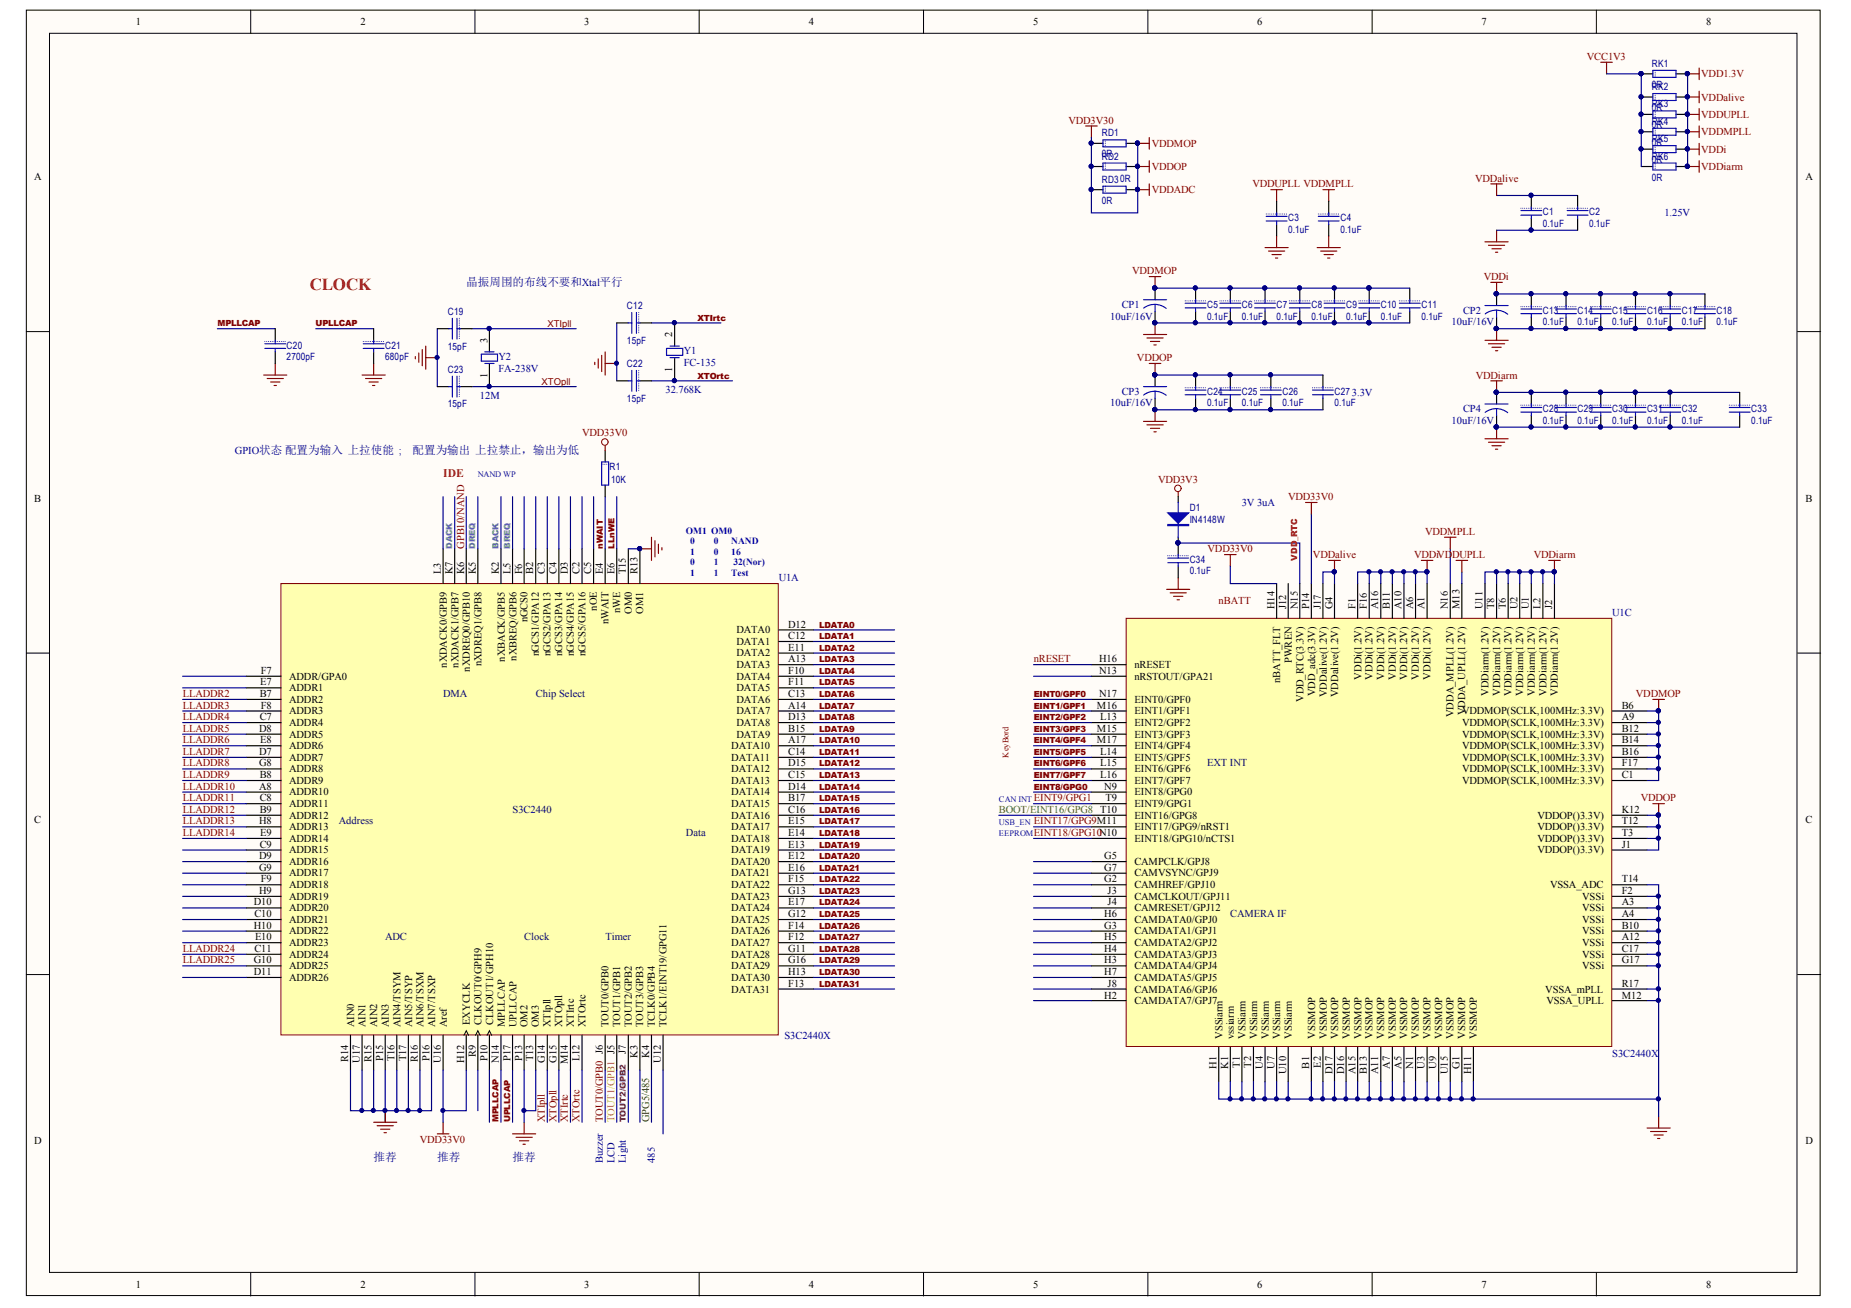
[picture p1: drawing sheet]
<svg xmlns="http://www.w3.org/2000/svg" width="296mm" height="209mm" viewBox="0 0 296 209" stroke-linecap="round" stroke-linejoin="round" font-family="sans-serif">
<defs><g id="words">
<text font-size="2.7" fill="#f00" x="49.5" y="46.4">CLOCK</text>
<g font-size="1.9" fill="#000080">
<text x="74.6" y="45.7">晶振周围的布线不要和Xtal平行</text>
<text x="66" y="72.6">配置为输出 上拉禁止，输出为低</text>
<text x="59.7" y="185.6">推荐</text>
<text x="69.9" y="185.6">推荐</text>
<text x="82" y="185.6">推荐</text>
</g>
<text font-size="1.9" fill="#f00" x="70.9" y="76.3">IDE</text>
<g font-size="1.7">
<text x="21.7" y="4">1</text>
<text x="57.6" y="4">2</text>
<text x="93.4" y="4">3</text>
<text x="129.3" y="4">4</text>
<text x="165.2" y="4">5</text>
<text x="201" y="4">6</text>
<text x="236.9" y="4">7</text>
<text x="272.8" y="4">8</text>
<text x="5.5" y="28.8">A</text>
<text x="288.7" y="28.8">A</text>
<text x="107.5" y="53.9" transform="rotate(-90 107.5 53.9)">2</text>
<text x="77.9" y="54.8" transform="rotate(-90 77.9 54.8)">3</text>
<text x="107.5" y="59.5" transform="rotate(-90 107.5 59.5)">1</text>
<text x="77.9" y="60.5" transform="rotate(-90 77.9 60.5)">1</text>
<text x="5.5" y="80.2">B</text>
<text x="288.7" y="80.2">B</text>
<text x="70.5" y="91.9" transform="rotate(-90 70.5 91.9)">L3</text>
<text x="72.4" y="91.9" transform="rotate(-90 72.4 91.9)">K7</text>
<text x="74.2" y="91.9" transform="rotate(-90 74.2 91.9)">K6</text>
<text x="76.1" y="91.9" transform="rotate(-90 76.1 91.9)">K5</text>
<text x="79.8" y="91.9" transform="rotate(-90 79.8 91.9)">K2</text>
<text x="81.6" y="91.9" transform="rotate(-90 81.6 91.9)">L5</text>
<text x="83.5" y="91.9" transform="rotate(-90 83.5 91.9)">F6</text>
<text x="85.3" y="91.9" transform="rotate(-90 85.3 91.9)">B2</text>
<text x="87.1" y="91.9" transform="rotate(-90 87.1 91.9)">C3</text>
<text x="89" y="91.9" transform="rotate(-90 89 91.9)">C4</text>
<text x="90.8" y="91.9" transform="rotate(-90 90.8 91.9)">D3</text>
<text x="92.7" y="91.9" transform="rotate(-90 92.7 91.9)">C2</text>
<text x="94.5" y="91.9" transform="rotate(-90 94.5 91.9)">C5</text>
<text x="96.4" y="91.9" transform="rotate(-90 96.4 91.9)">E4</text>
<text x="98.2" y="91.9" transform="rotate(-90 98.2 91.9)">E6</text>
<text x="100.1" y="91.9" transform="rotate(-90 100.1 91.9)">T15</text>
<text x="101.9" y="91.9" transform="rotate(-90 101.9 91.9)">R13</text>
<text x="84.3" y="99.5" transform="rotate(-90 84.3 99.5)">nGCS0</text>
<text x="95.5" y="97.7" transform="rotate(-90 95.5 97.7)">nOE</text>
<text x="97.3" y="99.9" transform="rotate(-90 97.3 99.9)">nWAIT</text>
<text x="99.2" y="98.1" transform="rotate(-90 99.2 98.1)">nWE</text>
<text x="101" y="98.2" transform="rotate(-90 101 98.2)">OM0</text>
<text x="102.9" y="98.2" transform="rotate(-90 102.9 98.2)">OM1</text>
<text x="117.8" y="101.3">DATA0</text>
<text x="126" y="100.4">D12</text>
<text x="203.8" y="97.4" transform="rotate(-90 203.8 97.4)">H14</text>
<text x="205.7" y="97.4" transform="rotate(-90 205.7 97.4)">J12</text>
<text x="207.5" y="97.4" transform="rotate(-90 207.5 97.4)">N15</text>
<text x="209.4" y="97.4" transform="rotate(-90 209.4 97.4)">P14</text>
<text x="211.2" y="97.4" transform="rotate(-90 211.2 97.4)">J17</text>
<text x="213.1" y="97.4" transform="rotate(-90 213.1 97.4)">G4</text>
<text x="216.8" y="97.4" transform="rotate(-90 216.8 97.4)">F1</text>
<text x="218.5" y="97.4" transform="rotate(-90 218.5 97.4)">F16</text>
<text x="220.4" y="97.4" transform="rotate(-90 220.4 97.4)">A16</text>
<text x="222.2" y="97.4" transform="rotate(-90 222.2 97.4)">B11</text>
<text x="224.1" y="97.4" transform="rotate(-90 224.1 97.4)">A10</text>
<text x="226" y="97.4" transform="rotate(-90 226 97.4)">A6</text>
<text x="227.8" y="97.4" transform="rotate(-90 227.8 97.4)">A1</text>
<text x="231.5" y="97.4" transform="rotate(-90 231.5 97.4)">N16</text>
<text x="233.4" y="97.4" transform="rotate(-90 233.4 97.4)">M13</text>
<text x="237.1" y="97.4" transform="rotate(-90 237.1 97.4)">U11</text>
<text x="238.9" y="97.4" transform="rotate(-90 238.9 97.4)">T8</text>
<text x="240.8" y="97.4" transform="rotate(-90 240.8 97.4)">T6</text>
<text x="242.6" y="97.4" transform="rotate(-90 242.6 97.4)">U2</text>
<text x="244.5" y="97.4" transform="rotate(-90 244.5 97.4)">U1</text>
<text x="246.3" y="97.4" transform="rotate(-90 246.3 97.4)">L2</text>
<text x="248.2" y="97.4" transform="rotate(-90 248.2 97.4)">J2</text>
<text x="41.7" y="107.8">F7</text>
<text x="71.4" y="106.8" transform="rotate(-90 71.4 106.8)">nXDACK0/GPB9</text>
<text x="73.3" y="106.8" transform="rotate(-90 73.3 106.8)">nXDACK1/GPB7</text>
<text x="75.1" y="107.4" transform="rotate(-90 75.1 107.4)">nXDREQ0/GPB10</text>
<text x="77" y="106.6" transform="rotate(-90 77 106.6)">nXDREQ1/GPB8</text>
<text x="80.7" y="105.8" transform="rotate(-90 80.7 105.8)">nXBACK/GPB5</text>
<text x="82.6" y="105.7" transform="rotate(-90 82.6 105.7)">nXBREQ/GPB6</text>
<text x="86.2" y="105" transform="rotate(-90 86.2 105)">nGCS1/GPA12</text>
<text x="88" y="105" transform="rotate(-90 88 105)">nGCS2/GPA13</text>
<text x="89.9" y="105" transform="rotate(-90 89.9 105)">nGCS3/GPA14</text>
<text x="91.7" y="105" transform="rotate(-90 91.7 105)">nGCS4/GPA15</text>
<text x="93.6" y="105" transform="rotate(-90 93.6 105)">nGCS5/GPA16</text>
<text x="117.8" y="103.1">DATA1</text>
<text x="117.8" y="105">DATA2</text>
<text x="117.8" y="106.8">DATA3</text>
<text x="126" y="102.2">C12</text>
<text x="126" y="104.1">E11</text>
<text x="126" y="105.9">A13</text>
<text x="126" y="107.8">F10</text>
<text x="175.7" y="105.9">H16</text>
<text x="175.7" y="107.8">N13</text>
<text x="181.4" y="106.8">nRESET</text>
<text x="206.6" y="106" transform="rotate(-90 206.6 106)">PWREN</text>
<text x="41.5" y="111.5">B7</text>
<text x="41.6" y="109.6">E7</text>
<text x="41.7" y="113.3">F8</text>
<text x="46.3" y="108.7">ADDR/GPA0</text>
<text x="46.3" y="110.5">ADDR1</text>
<text x="46.3" y="112.4">ADDR2</text>
<text x="117.8" y="108.7">DATA4</text>
<text x="117.8" y="110.5">DATA5</text>
<text x="117.8" y="112.4">DATA6</text>
<text x="126" y="109.6">F11</text>
<text x="126" y="111.5">C13</text>
<text x="126" y="113.3">A14</text>
<text x="175.4" y="113.3">M16</text>
<text x="175.7" y="111.5">N17</text>
<text x="181.4" y="108.7">nRSTOUT/GPA21</text>
<text x="181.4" y="112.4">EINT0/GPF0</text>
<text x="204.7" y="109.2" transform="rotate(-90 204.7 109.2)">nBATT_FLT</text>
<text x="208.4" y="112.3" transform="rotate(-90 208.4 112.3)">VDD_RTC(3.3V)</text>
<text x="210.3" y="111.4" transform="rotate(-90 210.3 111.4)">VDD_adc(3.3V)</text>
<text x="212.1" y="111.5" transform="rotate(-90 212.1 111.5)">VDDalive(1.2V)</text>
<text x="214" y="111.5" transform="rotate(-90 214 111.5)">VDDalive(1.2V)</text>
<text x="217.7" y="108.7" transform="rotate(-90 217.7 108.7)">VDDi(1.2V)</text>
<text x="219.5" y="108.7" transform="rotate(-90 219.5 108.7)">VDDi(1.2V)</text>
<text x="221.3" y="108.7" transform="rotate(-90 221.3 108.7)">VDDi(1.2V)</text>
<text x="223.2" y="108.7" transform="rotate(-90 223.2 108.7)">VDDi(1.2V)</text>
<text x="225" y="108.7" transform="rotate(-90 225 108.7)">VDDi(1.2V)</text>
<text x="226.9" y="108.7" transform="rotate(-90 226.9 108.7)">VDDi(1.2V)</text>
<text x="228.7" y="108.7" transform="rotate(-90 228.7 108.7)">VDDi(1.2V)</text>
<text x="238" y="111.3" transform="rotate(-90 238 111.3)">VDDiarm(1.2V)</text>
<text x="239.9" y="111.3" transform="rotate(-90 239.9 111.3)">VDDiarm(1.2V)</text>
<text x="241.7" y="111.3" transform="rotate(-90 241.7 111.3)">VDDiarm(1.2V)</text>
<text x="243.6" y="111.3" transform="rotate(-90 243.6 111.3)">VDDiarm(1.2V)</text>
<text x="245.4" y="111.3" transform="rotate(-90 245.4 111.3)">VDDiarm(1.2V)</text>
<text x="247.3" y="111.3" transform="rotate(-90 247.3 111.3)">VDDiarm(1.2V)</text>
<text x="249.1" y="111.3" transform="rotate(-90 249.1 111.3)">VDDiarm(1.2V)</text>
<text x="259.3" y="113.3">B6</text>
<text x="41.5" y="117">D8</text>
<text x="41.5" y="115.2">C7</text>
<text x="41.6" y="118.9">E8</text>
<text x="46.3" y="114.3">ADDR3</text>
<text x="46.3" y="116.1">ADDR4</text>
<text x="46.3" y="118">ADDR5</text>
<text x="46.3" y="119.8">ADDR6</text>
<text x="116.9" y="119.8">DATA10</text>
<text x="117.8" y="114.3">DATA7</text>
<text x="117.8" y="116.1">DATA8</text>
<text x="117.8" y="118">DATA9</text>
<text x="126" y="115.2">D13</text>
<text x="126" y="117">B15</text>
<text x="126" y="118.9">A17</text>
<text x="175.4" y="117">M15</text>
<text x="175.4" y="118.9">M17</text>
<text x="175.9" y="115.2">L13</text>
<text x="181.4" y="114.3">EINT1/GPF1</text>
<text x="181.4" y="116.1">EINT2/GPF2</text>
<text x="181.4" y="118">EINT3/GPF3</text>
<text x="181.4" y="119.8">EINT4/GPF4</text>
<text x="232.4" y="114.7" transform="rotate(-90 232.4 114.7)">VDDA_MPLL(1.2V)</text>
<text x="233.8" y="119.8">VDDMOP(SCLK,100MHz:3.3V)</text>
<text x="233.8" y="118">VDDMOP(SCLK,100MHz:3.3V)</text>
<text x="233.8" y="116.1">VDDMOP(SCLK,100MHz:3.3V)</text>
<text x="233.8" y="114.3">VDDMOP(SCLK,100MHz:3.3V)</text>
<text x="234.3" y="114.4" transform="rotate(-90 234.3 114.4)">VDDA_UPLL(1.2V)</text>
<text x="259.3" y="118.9">B14</text>
<text x="259.3" y="117">B12</text>
<text x="259.3" y="115.2">A9</text>
<text x="41.5" y="120.7">D7</text>
<text x="41.5" y="122.6">G8</text>
<text x="41.5" y="124.4">B8</text>
<text x="46.3" y="121.7">ADDR7</text>
<text x="46.3" y="123.5">ADDR8</text>
<text x="46.3" y="125.4">ADDR9</text>
<text x="116.9" y="121.7">DATA11</text>
<text x="116.9" y="123.5">DATA12</text>
<text x="116.9" y="125.4">DATA13</text>
<text x="126" y="120.7">C14</text>
<text x="126" y="122.6">D15</text>
<text x="126" y="124.4">C15</text>
<text x="175.9" y="120.7">L14</text>
<text x="175.9" y="122.6">L15</text>
<text x="175.9" y="124.4">L16</text>
<text x="181.4" y="121.7">EINT5/GPF5</text>
<text x="181.4" y="123.5">EINT6/GPF6</text>
<text x="181.4" y="125.4">EINT7/GPF7</text>
<text x="233.8" y="125.4">VDDMOP(SCLK,100MHz:3.3V)</text>
<text x="233.8" y="123.5">VDDMOP(SCLK,100MHz:3.3V)</text>
<text x="233.8" y="121.7">VDDMOP(SCLK,100MHz:3.3V)</text>
<text x="259.3" y="124.4">C1</text>
<text x="259.3" y="122.6">F17</text>
<text x="259.3" y="120.7">B16</text>
<text x="5.5" y="131.7">C</text>
<text x="41.5" y="126.3">A8</text>
<text x="41.5" y="131.8">H8</text>
<text x="41.5" y="128.1">C8</text>
<text x="41.5" y="130">B9</text>
<text x="46.3" y="127.2">ADDR10</text>
<text x="46.3" y="129.1">ADDR11</text>
<text x="46.3" y="130.9">ADDR12</text>
<text x="116.9" y="127.2">DATA14</text>
<text x="116.9" y="129.1">DATA15</text>
<text x="116.9" y="130.9">DATA16</text>
<text x="126" y="126.3">D14</text>
<text x="126" y="128.1">B17</text>
<text x="126" y="130">C16</text>
<text x="126" y="131.8">E15</text>
<text x="176.6" y="126.3">N9</text>
<text x="176.8" y="128.1">T9</text>
<text x="181.4" y="127.2">EINT8/GPG0</text>
<text x="181.4" y="129.1">EINT9/GPG1</text>
<text x="181.4" y="130.9">EINT16/GPG8</text>
<text x="245.8" y="130.9">VDDOP()3.3V)</text>
<text x="259.3" y="131.8">T12</text>
<text x="259.3" y="130">K12</text>
<text x="288.7" y="131.7">C</text>
<text x="41.5" y="137.4">D9</text>
<text x="41.5" y="135.6">C9</text>
<text x="41.6" y="133.7">E9</text>
<text x="46.3" y="132.8">ADDR13</text>
<text x="46.3" y="134.6">ADDR14</text>
<text x="46.3" y="136.5">ADDR15</text>
<text x="116.9" y="132.8">DATA17</text>
<text x="116.9" y="134.6">DATA18</text>
<text x="116.9" y="136.5">DATA19</text>
<text x="126" y="133.7">E14</text>
<text x="126" y="135.6">E13</text>
<text x="126" y="137.4">E12</text>
<text x="176.6" y="137.4">G5</text>
<text x="181.4" y="132.8">EINT17/GPG9/nRST1</text>
<text x="181.4" y="134.6">EINT18/GPG10/nCTS1</text>
<text x="245.8" y="136.5">VDDOP()3.3V)</text>
<text x="245.8" y="134.6">VDDOP()3.3V)</text>
<text x="245.8" y="132.8">VDDOP()3.3V)</text>
<text x="259.3" y="135.6">J1</text>
<text x="259.3" y="133.7">T3</text>
<text x="41.5" y="139.3">G9</text>
<text x="41.5" y="143">H9</text>
<text x="41.7" y="141.1">F9</text>
<text x="46.3" y="138.3">ADDR16</text>
<text x="46.3" y="140.2">ADDR17</text>
<text x="46.3" y="142">ADDR18</text>
<text x="46.3" y="143.9">ADDR19</text>
<text x="116.9" y="138.3">DATA20</text>
<text x="116.9" y="140.2">DATA21</text>
<text x="116.9" y="142">DATA22</text>
<text x="116.9" y="143.9">DATA23</text>
<text x="126" y="139.3">E16</text>
<text x="126" y="141.1">F15</text>
<text x="126" y="143">G13</text>
<text x="176.6" y="139.3">G7</text>
<text x="176.6" y="141.1">G2</text>
<text x="177.1" y="143">J3</text>
<text x="181.4" y="138.3">CAMPCLK/GPJ8</text>
<text x="181.4" y="140.2">CAMVSYNC/GPJ9</text>
<text x="181.4" y="142">CAMHREF/GPJ10</text>
<text x="181.4" y="143.9">CAMCLKOUT/GPJ11</text>
<text x="247.9" y="142">VSSA_ADC</text>
<text x="253" y="143.9">VSSi</text>
<text x="259.3" y="143">F2</text>
<text x="259.3" y="141.1">T14</text>
<text x="40.6" y="144.8">D10</text>
<text x="40.6" y="148.5">H10</text>
<text x="40.7" y="146.7">C10</text>
<text x="46.3" y="145.7">ADDR20</text>
<text x="46.3" y="147.6">ADDR21</text>
<text x="46.3" y="149.4">ADDR22</text>
<text x="116.9" y="145.7">DATA24</text>
<text x="116.9" y="147.6">DATA25</text>
<text x="116.9" y="149.4">DATA26</text>
<text x="126" y="144.8">E17</text>
<text x="126" y="146.7">G12</text>
<text x="126" y="148.5">F14</text>
<text x="176.6" y="146.7">H6</text>
<text x="176.6" y="148.5">G3</text>
<text x="177.1" y="144.8">J4</text>
<text x="181.4" y="145.7">CAMRESET/GPJ12</text>
<text x="181.4" y="147.6">CAMDATA0/GPJ0</text>
<text x="181.4" y="149.4">CAMDATA1/GPJ1</text>
<text x="253" y="149.4">VSSi</text>
<text x="253" y="147.6">VSSi</text>
<text x="253" y="145.7">VSSi</text>
<text x="259.3" y="148.5">B10</text>
<text x="259.3" y="146.7">A4</text>
<text x="259.3" y="144.8">A3</text>
<text x="40.6" y="154.1">G10</text>
<text x="40.7" y="152.2">C11</text>
<text x="40.8" y="150.4">E10</text>
<text x="46.3" y="151.3">ADDR23</text>
<text x="46.3" y="153.1">ADDR24</text>
<text x="46.3" y="155">ADDR25</text>
<text x="116.9" y="151.3">DATA27</text>
<text x="116.9" y="153.1">DATA28</text>
<text x="116.9" y="155">DATA29</text>
<text x="126" y="150.4">F12</text>
<text x="126" y="152.2">G11</text>
<text x="126" y="154.1">G16</text>
<text x="176.6" y="150.4">H5</text>
<text x="176.6" y="152.2">H4</text>
<text x="176.6" y="154.1">H3</text>
<text x="181.4" y="151.3">CAMDATA2/GPJ2</text>
<text x="181.4" y="153.1">CAMDATA3/GPJ3</text>
<text x="181.4" y="155">CAMDATA4/GPJ4</text>
<text x="253" y="155">VSSi</text>
<text x="253" y="153.1">VSSi</text>
<text x="253" y="151.3">VSSi</text>
<text x="259.3" y="154.1">G17</text>
<text x="259.3" y="152.2">C17</text>
<text x="259.3" y="150.4">A12</text>
<text x="40.6" y="156">D11</text>
<text x="46.3" y="156.9">ADDR26</text>
<text x="116.9" y="156.9">DATA30</text>
<text x="116.9" y="158.8">DATA31</text>
<text x="126" y="156">H13</text>
<text x="126" y="157.9">F13</text>
<text x="176.6" y="156">H7</text>
<text x="176.6" y="159.7">H2</text>
<text x="177.1" y="157.9">J8</text>
<text x="181.4" y="156.9">CAMDATA5/GPJ5</text>
<text x="181.4" y="158.8">CAMDATA6/GPJ6</text>
<text x="181.4" y="160.6">CAMDATA7/GPJ7</text>
<text x="247.1" y="158.8">VSSA_mPLL</text>
<text x="247.3" y="160.6">VSSA_UPLL</text>
<text x="259.3" y="159.7">M12</text>
<text x="259.3" y="157.9">R17</text>
<text x="56.6" y="164.3" transform="rotate(-90 56.6 164.3)">AIN0</text>
<text x="58.5" y="164.3" transform="rotate(-90 58.5 164.3)">AIN1</text>
<text x="60.3" y="164.3" transform="rotate(-90 60.3 164.3)">AIN2</text>
<text x="62.2" y="164.3" transform="rotate(-90 62.2 164.3)">AIN3</text>
<text x="64" y="164.3" transform="rotate(-90 64 164.3)">AIN4/TSYM</text>
<text x="65.9" y="164.3" transform="rotate(-90 65.9 164.3)">AIN5/TSYP</text>
<text x="67.7" y="164.3" transform="rotate(-90 67.7 164.3)">AIN6/TSXM</text>
<text x="69.6" y="164.3" transform="rotate(-90 69.6 164.3)">AIN7/TSXP</text>
<text x="71.4" y="164.3" transform="rotate(-90 71.4 164.3)">Aref</text>
<text x="75.1" y="163.9" transform="rotate(-90 75.1 163.9)">EXYCLK</text>
<text x="77" y="163.9" transform="rotate(-90 77 163.9)">CLKOUT0/GPH9</text>
<text x="78.9" y="163.9" transform="rotate(-90 78.9 163.9)">CLKOUT1/GPH10</text>
<text x="80.7" y="164.3" transform="rotate(-90 80.7 164.3)">MPLLCAP</text>
<text x="82.6" y="164.3" transform="rotate(-90 82.6 164.3)">UPLLCAP</text>
<text x="84.3" y="164.3" transform="rotate(-90 84.3 164.3)">OM2</text>
<text x="86.2" y="164.3" transform="rotate(-90 86.2 164.3)">OM3</text>
<text x="88" y="164.3" transform="rotate(-90 88 164.3)">XTIpll</text>
<text x="89.9" y="164.3" transform="rotate(-90 89.9 164.3)">XTOpll</text>
<text x="91.7" y="164.3" transform="rotate(-90 91.7 164.3)">XTIrtc</text>
<text x="93.6" y="164.3" transform="rotate(-90 93.6 164.3)">XTOrtc</text>
<text x="97.3" y="164.3" transform="rotate(-90 97.3 164.3)">TOUT0/GPB0</text>
<text x="99.2" y="164.3" transform="rotate(-90 99.2 164.3)">TOUT1/GPB1</text>
<text x="101" y="164.3" transform="rotate(-90 101 164.3)">TOUT2/GPB2</text>
<text x="102.9" y="164.3" transform="rotate(-90 102.9 164.3)">TOUT3/GPB3</text>
<text x="104.7" y="164.3" transform="rotate(-90 104.7 164.3)">TCLK0/GPB4</text>
<text x="106.6" y="164.3" transform="rotate(-90 106.6 164.3)">TCLK1/EINT19/GPG11</text>
<text x="195.5" y="166.1" transform="rotate(-90 195.5 166.1)">VSSiarm</text>
<text x="197.3" y="166.1" transform="rotate(-90 197.3 166.1)">vssiarm</text>
<text x="199.2" y="166.1" transform="rotate(-90 199.2 166.1)">VSSiarm</text>
<text x="201" y="166.1" transform="rotate(-90 201 166.1)">VSSiarm</text>
<text x="202.9" y="166.1" transform="rotate(-90 202.9 166.1)">VSSiarm</text>
<text x="204.7" y="166.1" transform="rotate(-90 204.7 166.1)">VSSiarm</text>
<text x="206.6" y="166.1" transform="rotate(-90 206.6 166.1)">VSSiarm</text>
<text x="210.3" y="166.1" transform="rotate(-90 210.3 166.1)">VSSMOP</text>
<text x="212.1" y="166.1" transform="rotate(-90 212.1 166.1)">VSSMOP</text>
<text x="214" y="166.1" transform="rotate(-90 214 166.1)">VSSMOP</text>
<text x="215.8" y="166.1" transform="rotate(-90 215.8 166.1)">VSSMOP</text>
<text x="217.7" y="166.1" transform="rotate(-90 217.7 166.1)">VSSMOP</text>
<text x="219.5" y="166.1" transform="rotate(-90 219.5 166.1)">VSSMOP</text>
<text x="221.3" y="166.1" transform="rotate(-90 221.3 166.1)">VSSMOP</text>
<text x="223.2" y="166.1" transform="rotate(-90 223.2 166.1)">VSSMOP</text>
<text x="225" y="166.1" transform="rotate(-90 225 166.1)">VSSMOP</text>
<text x="226.9" y="166.1" transform="rotate(-90 226.9 166.1)">VSSMOP</text>
<text x="228.7" y="166.1" transform="rotate(-90 228.7 166.1)">VSSMOP</text>
<text x="230.6" y="166.1" transform="rotate(-90 230.6 166.1)">VSSMOP</text>
<text x="232.4" y="166.1" transform="rotate(-90 232.4 166.1)">VSSMOP</text>
<text x="234.3" y="166.1" transform="rotate(-90 234.3 166.1)">VSSMOP</text>
<text x="236.1" y="166.1" transform="rotate(-90 236.1 166.1)">VSSMOP</text>
<text x="55.7" y="169.9" transform="rotate(-90 55.7 169.9)">R14</text>
<text x="57.5" y="170" transform="rotate(-90 57.5 170)">U17</text>
<text x="59.4" y="169.9" transform="rotate(-90 59.4 169.9)">R15</text>
<text x="61.2" y="169.6" transform="rotate(-90 61.2 169.6)">P15</text>
<text x="63.1" y="169.7" transform="rotate(-90 63.1 169.7)">T16</text>
<text x="65" y="169.7" transform="rotate(-90 65 169.7)">T17</text>
<text x="66.8" y="169.9" transform="rotate(-90 66.8 169.9)">R16</text>
<text x="68.7" y="169.6" transform="rotate(-90 68.7 169.6)">P16</text>
<text x="70.5" y="170" transform="rotate(-90 70.5 170)">U16</text>
<text x="74.2" y="170" transform="rotate(-90 74.2 170)">H12</text>
<text x="76.1" y="169.1" transform="rotate(-90 76.1 169.1)">R9</text>
<text x="77.9" y="169.6" transform="rotate(-90 77.9 169.6)">P10</text>
<text x="79.8" y="170" transform="rotate(-90 79.8 170)">N14</text>
<text x="81.6" y="169.6" transform="rotate(-90 81.6 169.6)">P17</text>
<text x="83.5" y="169.6" transform="rotate(-90 83.5 169.6)">P13</text>
<text x="85.3" y="169.7" transform="rotate(-90 85.3 169.7)">T13</text>
<text x="87.1" y="170" transform="rotate(-90 87.1 170)">G14</text>
<text x="89" y="170" transform="rotate(-90 89 170)">G15</text>
<text x="90.8" y="170.2" transform="rotate(-90 90.8 170.2)">M14</text>
<text x="92.7" y="169.7" transform="rotate(-90 92.7 169.7)">L12</text>
<text x="100.1" y="168.6" transform="rotate(-90 100.1 168.6)">J7</text>
<text x="101.9" y="169.1" transform="rotate(-90 101.9 169.1)">K3</text>
<text x="103.8" y="169.1" transform="rotate(-90 103.8 169.1)">K4</text>
<text x="105.6" y="170" transform="rotate(-90 105.6 170)">U12</text>
<text x="194.5" y="171" transform="rotate(-90 194.5 171)">H1</text>
<text x="196.4" y="171" transform="rotate(-90 196.4 171)">K1</text>
<text x="198.2" y="170.7" transform="rotate(-90 198.2 170.7)">T1</text>
<text x="200.1" y="170.7" transform="rotate(-90 200.1 170.7)">T2</text>
<text x="201.9" y="171" transform="rotate(-90 201.9 171)">U4</text>
<text x="203.8" y="171" transform="rotate(-90 203.8 171)">U7</text>
<text x="205.7" y="171.8" transform="rotate(-90 205.7 171.8)">U10</text>
<text x="209.4" y="170.9" transform="rotate(-90 209.4 170.9)">B1</text>
<text x="211.2" y="170.7" transform="rotate(-90 211.2 170.7)">E2</text>
<text x="213.1" y="171.8" transform="rotate(-90 213.1 171.8)">D17</text>
<text x="214.9" y="171.8" transform="rotate(-90 214.9 171.8)">D16</text>
<text x="216.8" y="171.8" transform="rotate(-90 216.8 171.8)">A15</text>
<text x="218.5" y="171.8" transform="rotate(-90 218.5 171.8)">B13</text>
<text x="220.4" y="171.8" transform="rotate(-90 220.4 171.8)">A11</text>
<text x="222.2" y="171" transform="rotate(-90 222.2 171)">A7</text>
<text x="224.1" y="171" transform="rotate(-90 224.1 171)">A5</text>
<text x="226" y="171" transform="rotate(-90 226 171)">N1</text>
<text x="227.8" y="171" transform="rotate(-90 227.8 171)">U3</text>
<text x="229.7" y="171" transform="rotate(-90 229.7 171)">U9</text>
<text x="231.5" y="171.8" transform="rotate(-90 231.5 171.8)">U15</text>
<text x="233.4" y="171" transform="rotate(-90 233.4 171)">G1</text>
<text x="235.2" y="171.8" transform="rotate(-90 235.2 171.8)">H11</text>
<text x="5.5" y="183">D</text>
<text x="288.7" y="183">D</text>
<text x="21.7" y="206">1</text>
<text x="57.6" y="206">2</text>
<text x="93.4" y="206">3</text>
<text x="129.3" y="206">4</text>
<text x="165.2" y="206">5</text>
<text x="201" y="206">6</text>
<text x="236.9" y="206">7</text>
<text x="272.8" y="206">8</text>
</g>
<g font-size="1.7" fill="#800000">
<text x="253.8" y="9.6">VCC1V3</text>
<text x="272" y="12.4">VDD1.3V</text>
<text x="272" y="16.1">VDDalive</text>
<text x="170.9" y="19.8">VDD3V30</text>
<text x="184.2" y="23.5">VDDMOP</text>
<text x="272" y="18.9">VDDUPLL</text>
<text x="272" y="21.6">VDDMPLL</text>
<text x="184.2" y="27.2">VDDOP</text>
<text x="200.3" y="30">VDDUPLL VDDMPLL</text>
<text x="235.9" y="29.1">VDDalive</text>
<text x="272" y="24.4">VDDi</text>
<text x="272" y="27.2">VDDiarm</text>
<text x="184.2" y="30.9">VDDADC</text>
<text x="181.1" y="43.9">VDDMOP</text>
<text x="237.2" y="44.8">VDDi</text>
<text x="181.8" y="57.8">VDDOP</text>
<text x="236" y="60.5">VDDiarm</text>
<text x="93.1" y="69.8">VDD33V0</text>
<text x="185.2" y="77.2">VDD3V3</text>
<text x="206" y="80">VDD33V0</text>
<text x="74.2" y="87.8" transform="rotate(-90 74.2 87.8)">GPB10/NAND</text>
<text x="193.1" y="88.3">VDD33V0</text>
<text x="209.9" y="89.2">VDDalive</text>
<text x="226.1" y="89.2">VDDiVD</text>
<text x="227.9" y="85.5">VDDMPLL</text>
<text x="232.2" y="89.2">DUPLL</text>
<text x="245.2" y="89.2">VDDiarm</text>
<text x="194.9" y="96.7">nBATT</text>
<text x="165.3" y="105.9">nRESET</text>
<text x="29.2" y="111.5">LLADDR2</text>
<text x="29.2" y="113.3">LLADDR3</text>
<text x="261.6" y="111.5">VDDMOP</text>
<text x="29.2" y="115.2">LLADDR4</text>
<text x="29.2" y="117">LLADDR5</text>
<text x="29.2" y="118.9">LLADDR6</text>
<text x="29.2" y="120.7">LLADDR7</text>
<text x="29.2" y="122.6">LLADDR8</text>
<text x="29.2" y="124.4">LLADDR9</text>
<text x="29.2" y="126.3">LLADDR10</text>
<text x="29.2" y="128.1">LLADDR11</text>
<text x="29.2" y="130">LLADDR12</text>
<text x="29.2" y="131.8">LLADDR13</text>
<text x="165.3" y="131.8">EINT17/GPG9M11</text>
<text x="165.3" y="128.1">EINT9/GPG1</text>
<text x="262.4" y="128.1">VDDOP</text>
<text x="29.2" y="133.7">LLADDR14</text>
<text x="165.3" y="133.7">EINT18/GPG10N10</text>
<text x="29.2" y="152.2">LLADDR24</text>
<text x="29.2" y="154.1">LLADDR25</text>
<text x="87.1" y="179.5" transform="rotate(-90 87.1 179.5)">XTIpll</text>
<text x="89" y="179.5" transform="rotate(-90 89 179.5)">XTOpll</text>
<text x="90.8" y="179.5" transform="rotate(-90 90.8 179.5)">XTIrtc</text>
<text x="92.7" y="179.5" transform="rotate(-90 92.7 179.5)">XTOrtc</text>
<text x="96.4" y="179.5" transform="rotate(-90 96.4 179.5)">TOUT0/GPB0 J6</text>
<text x="67.1" y="182.9">VDD33V0</text>
</g>
<g font-size="1.7" fill="#000080">
<text x="266.1" y="34.6">1.25V</text>
<text x="177.5" y="51.1">10uF/16V</text>
<text x="179.4" y="49.3">CP1</text>
<text x="232.1" y="52">10uF/16V</text>
<text x="234" y="50.2">CP2</text>
<text x="79.7" y="57.6">Y2</text>
<text x="79.7" y="59.4">FA-238V</text>
<text x="109.4" y="56.7">Y1</text>
<text x="109.4" y="58.5">FC-135</text>
<text x="76.8" y="63.7">12M</text>
<text x="106.4" y="62.8">32.768K</text>
<text x="177.5" y="65">10uF/16V</text>
<text x="179.4" y="63.1">CP3</text>
<text x="234" y="65.9">CP4</text>
<text x="232.1" y="67.8">10uF/16V</text>
<text x="37.6" y="72.6">GPIO状态 配置为输入 上拉使能 ;</text>
<text x="198.6" y="80.9">3V 3uA</text>
<text x="124.5" y="93">U1A</text>
<text x="257.8" y="98.5">U1C</text>
<text x="70.9" y="111.5">DMA</text>
<text x="85.7" y="111.5">Chip Select</text>
<text x="193" y="122.6">EXT INT</text>
<text x="54.2" y="131.8">Address</text>
<text x="82" y="130">S3C2440</text>
<text x="109.7" y="133.7">Data</text>
<text x="196.7" y="146.7">CAMERA IF</text>
<text x="61.6" y="150.4">ADC</text>
<text x="83.8" y="150.4">Clock</text>
<text x="96.8" y="150.4">Timer</text>
<text x="125.4" y="166.2">S3C2440X</text>
<text x="257.8" y="169">S3C2440X</text>
<text x="96.4" y="186" transform="rotate(-90 96.4 186)">Buzzer</text>
<text x="98.2" y="186" transform="rotate(-90 98.2 186)">LCD</text>
<text x="100.1" y="186" transform="rotate(-90 100.1 186)">Light</text>
<text x="104.7" y="186" transform="rotate(-90 104.7 186)">485</text>
</g>
<text font-size="1.7" fill="#00bf00" x="159.7" y="130">BOOT/EINT16/GPG8 T10</text>
<text font-size="1.7" fill="#fd8300" x="98.2" y="179.5" transform="rotate(-90 98.2 179.5)">TOUT1/GPB1 J5</text>
<text font-size="1.7" fill="#008000" x="103.8" y="179.5" transform="rotate(-90 103.8 179.5)">GPG5/485</text>
<g font-size="1.6" fill="#000080">
<text x="264.1" y="10.7">RK1</text>
<text x="264.1" y="14.4">RK2</text>
<text x="264.1" y="17.8">0R</text>
<text x="264.1" y="17.2">RK3</text>
<text x="264.1" y="14.1">0R</text>
<text x="176.2" y="21.8">RD1</text>
<text x="264.1" y="20.5">0R</text>
<text x="264.1" y="20">RK4</text>
<text x="264.1" y="23.3">0R</text>
<text x="264.1" y="22.7">RK5</text>
<text x="176.2" y="25.2">0R</text>
<text x="176.2" y="25.5">RD2</text>
<text x="176.2" y="29.2">RD30R</text>
<text x="264.1" y="25.5">RK6</text>
<text x="264.1" y="28.9">0R</text>
<text x="264.1" y="26.1">0R</text>
<text x="176.2" y="32.6">0R</text>
<text x="206" y="35.4">C3</text>
<text x="214.3" y="35.4">C4</text>
<text x="246.7" y="34.4">C1</text>
<text x="254.1" y="34.4">C2</text>
<text x="206" y="37.2">0.1uF</text>
<text x="214.3" y="37.2">0.1uF</text>
<text x="246.7" y="36.3">0.1uF</text>
<text x="254.1" y="36.3">0.1uF</text>
<text x="71.6" y="50.4">C19</text>
<text x="100.3" y="49.4">C12</text>
<text x="193" y="49.3">C5</text>
<text x="193" y="51.1">0.1uF</text>
<text x="198.6" y="49.3">C6</text>
<text x="198.6" y="51.1">0.1uF</text>
<text x="204.1" y="49.3">C7</text>
<text x="204.1" y="51.1">0.1uF</text>
<text x="209.7" y="49.3">C8</text>
<text x="209.7" y="51.1">0.1uF</text>
<text x="215.3" y="49.3">C9</text>
<text x="215.3" y="51.1">0.1uF</text>
<text x="220.8" y="49.3">C10</text>
<text x="220.8" y="51.1">0.1uF</text>
<text x="227.3" y="49.3">C11</text>
<text x="227.3" y="51.1">0.1uF</text>
<text x="246.7" y="50.2">C13</text>
<text x="246.7" y="52">0.1uF</text>
<text x="252.2" y="50.2">C14</text>
<text x="252.2" y="52">0.1uF</text>
<text x="257.8" y="50.2">C15</text>
<text x="257.8" y="52">0.1uF</text>
<text x="263.4" y="50.2">C16</text>
<text x="263.4" y="52">0.1uF</text>
<text x="268.9" y="50.2">C17</text>
<text x="268.9" y="52">0.1uF</text>
<text x="274.5" y="50.2">C18</text>
<text x="274.5" y="52">0.1uF</text>
<text x="45.8" y="55.7">C20</text>
<text x="45.8" y="57.6">2700pF</text>
<text x="61.6" y="55.7">C21</text>
<text x="61.6" y="57.6">680pF</text>
<text x="71.6" y="55.9">15pF</text>
<text x="71.6" y="59.6">C23</text>
<text x="100.3" y="55">15pF</text>
<text x="100.3" y="58.7">C22</text>
<text x="71.6" y="65.2">15pF</text>
<text x="100.3" y="64.2">15pF</text>
<text x="193" y="63.1">C24</text>
<text x="193" y="65">0.1uF</text>
<text x="198.6" y="63.1">C25</text>
<text x="198.6" y="65">0.1uF</text>
<text x="205.1" y="63.1">C26</text>
<text x="205.1" y="65">0.1uF</text>
<text x="213.4" y="63.1">C273.3V</text>
<text x="213.4" y="65">0.1uF</text>
<text x="246.7" y="65.9">C28</text>
<text x="252.2" y="65.9">C29</text>
<text x="257.8" y="65.9">C30</text>
<text x="263.4" y="65.9">C31</text>
<text x="268.9" y="65.9">C32</text>
<text x="280" y="65.9">C33</text>
<text x="246.7" y="67.8">0.1uF</text>
<text x="252.2" y="67.8">0.1uF</text>
<text x="257.8" y="67.8">0.1uF</text>
<text x="263.4" y="67.8">0.1uF</text>
<text x="268.9" y="67.8">0.1uF</text>
<text x="280" y="67.8">0.1uF</text>
<text x="97.5" y="75.2">R1</text>
<text x="97.7" y="77.2">10K</text>
<text x="190.2" y="81.7">D1</text>
<text x="190.2" y="83.7">IN4148W</text>
<text x="190.2" y="90">C34</text>
<text x="190.2" y="91.9">0.1uF</text>
</g>
<g font-size="1.5" fill="#800000">
<text x="87.5" y="52.3">XTIpll</text>
<text x="86.6" y="61.5">XTOpll</text>
</g>
<g font-size="1.5" fill="#00f">
<text x="109.7" y="85.4">OM1 OM0</text>
<text x="110.4" y="87.1">0</text>
<text x="110.4" y="88.7">1</text>
<text x="114.2" y="87.1">0</text>
<text x="114.2" y="88.7">0</text>
<text x="116.9" y="87.1">NAND</text>
<text x="116.9" y="88.7">16</text>
<text x="110.4" y="90.4">0</text>
<text x="110.4" y="92.1">1</text>
<text x="114.2" y="90.4">1</text>
<text x="114.2" y="92.1">1</text>
<text x="116.9" y="92.1">Test</text>
<text x="117.3" y="90.4">32(Nor)</text>
</g>
<g font-size="1.3" fill="#800000">
<text x="34.8" y="52.2">MPLLCAP</text>
<text x="50.5" y="52.2">UPLLCAP</text>
<text x="111.5" y="51.3">XTIrtc</text>
<text x="111.5" y="60.5">XTOrtc</text>
<text x="96.4" y="87.8" transform="rotate(-90 96.4 87.8)">nWAIT</text>
<text x="98.2" y="87.8" transform="rotate(-90 98.2 87.8)">LLnWE</text>
<text x="131" y="100.4">LDATA0</text>
<text x="131" y="102.2">LDATA1</text>
<text x="131" y="104.1">LDATA2</text>
<text x="131" y="105.9">LDATA3</text>
<text x="131" y="107.8">LDATA4</text>
<text x="131" y="109.6">LDATA5</text>
<text x="131" y="111.5">LDATA6</text>
<text x="131" y="113.3">LDATA7</text>
<text x="165.3" y="111.5">EINT0/GPF0</text>
<text x="165.3" y="113.3">EINT1/GPF1</text>
<text x="131" y="115.2">LDATA8</text>
<text x="131" y="117">LDATA9</text>
<text x="131" y="118.9">LDATA10</text>
<text x="165.3" y="115.2">EINT2/GPF2</text>
<text x="165.3" y="117">EINT3/GPF3</text>
<text x="165.3" y="118.9">EINT4/GPF4</text>
<text x="131" y="120.7">LDATA11</text>
<text x="131" y="122.6">LDATA12</text>
<text x="131" y="124.4">LDATA13</text>
<text x="161.3" y="121.2" transform="rotate(-90 161.3 121.2)">KeyBord</text>
<text x="165.3" y="120.7">EINT5/GPF5</text>
<text x="165.3" y="122.6">EINT6/GPF6</text>
<text x="165.3" y="124.4">EINT7/GPF7</text>
<text x="131" y="126.3">LDATA14</text>
<text x="131" y="128.1">LDATA15</text>
<text x="131" y="130">LDATA16</text>
<text x="131" y="131.8">LDATA17</text>
<text x="165.3" y="126.3">EINT8/GPG0</text>
<text x="131" y="133.7">LDATA18</text>
<text x="131" y="135.6">LDATA19</text>
<text x="131" y="137.4">LDATA20</text>
<text x="131" y="139.3">LDATA21</text>
<text x="131" y="141.1">LDATA22</text>
<text x="131" y="143">LDATA23</text>
<text x="131" y="144.8">LDATA24</text>
<text x="131" y="146.7">LDATA25</text>
<text x="131" y="148.5">LDATA26</text>
<text x="131" y="150.4">LDATA27</text>
<text x="131" y="152.2">LDATA28</text>
<text x="131" y="154.1">LDATA29</text>
<text x="131" y="155.9">LDATA30</text>
<text x="131" y="157.8">LDATA31</text>
<text x="79.7" y="179.5" transform="rotate(-90 79.7 179.5)">MPLLCAP</text>
<text x="81.6" y="179.5" transform="rotate(-90 81.6 179.5)">UPLLCAP</text>
</g>
<g font-size="1.3" fill="#00f">
<text x="76.4" y="76.4">NAND WP</text>
<text x="159.7" y="131.9">USB_EN</text>
<text x="159.7" y="128.2">CAN INT</text>
<text x="159.7" y="133.8">EEPROM</text>
</g>
<g font-size="1.3" fill="#00bfbf">
<text x="72.3" y="87.8" transform="rotate(-90 72.3 87.8)">DACK</text>
<text x="76" y="87.8" transform="rotate(-90 76 87.8)">DREQ</text>
<text x="79.7" y="87.8" transform="rotate(-90 79.7 87.8)">BACK</text>
<text x="81.6" y="87.8" transform="rotate(-90 81.6 87.8)">BREQ</text>
</g>
<g font-size="1.3" fill="#f00">
<text x="207.4" y="89.7" transform="rotate(-90 207.4 89.7)">VDD</text>
<text x="207.4" y="86.6" transform="rotate(-90 207.4 86.6)">_RTC</text>
</g>
<text font-size="1.3" fill="#800080" x="100.1" y="179.5" transform="rotate(-90 100.1 179.5)">TOUT2/GPB2</text>
</g></defs>
<g fill="#fffcf8" stroke="#000" stroke-width=".16">
<path d="M4.2 1.6h286.8v205.6h-286.8z"/>
<path d="M7.9 5.3h279.4v198.2h-279.4z"/>
</g>
<g fill="none" stroke="#000" stroke-width=".16">
<path d="M40.1 1.6v3.7M75.9 1.6v3.7M111.8 1.6v3.7M147.7 1.6v3.7M183.6 1.6v3.7M219.4 1.6v3.7M255.3 1.6v3.7M4.2 53h3.7M287.4 53h3.7M4.2 104.5h3.7M287.4 104.5h3.7M4.2 155.9h3.7"/>
<path d="M287.4 155.9h3.7M40.1 203.6v3.7M75.9 203.6v3.7M111.8 203.6v3.7M147.7 203.6v3.7M183.6 203.6v3.7M219.4 203.6v3.7M255.3 203.6v3.7"/>
</g>
<path d="M44.9 93.3h79.5v72.2h-79.5z" fill="#ffffb0" stroke="#800000" stroke-width=".16"/>
<g fill="none" stroke="#000" stroke-width=".19">
<path d="M44 52.6v1.8M44 56.3v1.8M59.7 52.6v1.8M59.7 56.3v1.8M69.9 52.6h1.9M73.6 52.6h1.9M98.6 51.6h1.9M102.3 51.6h1.9M69.9 61.8h1.9M73.6 61.8h1.9M96.8 72v1.9M96.8 77.6v1.8"/>
<path d="M98.6 60.9h1.9M102.3 60.9h1.9M70.9 87.8v5.5M72.7 87.8v5.5M74.6 87.8v5.5M76.4 87.8v5.5M80.1 87.8v5.5M82 87.8v5.5M83.8 87.8v5.5M85.7 87.8v5.5M87.5 87.8v5.5M89.4 87.8v5.5"/>
<path d="M91.2 87.8v5.5M93.1 87.8v5.5M94.9 87.8v5.5M96.8 87.8v5.5M98.6 87.8v5.5M100.5 87.8v5.5M102.3 87.8v5.5M39.4 108.2h5.5M39.4 110h5.5M39.4 111.9h5.5M39.4 113.7h5.5M39.4 115.6h5.5"/>
<path d="M39.4 117.4h5.5M39.4 119.3h5.5M124.5 108.2h5.6M124.5 110h5.6M124.5 111.9h5.6M124.5 113.7h5.6M124.5 115.6h5.6M124.5 117.4h5.6M124.5 119.3h5.6M124.5 100.7h5.6M124.5 102.6h5.6M124.5 104.5h5.6"/>
<path d="M124.5 106.3h5.6M39.4 121.1h5.5M39.4 123h5.5M39.4 124.8h5.5M39.4 126.7h5.5M39.4 128.5h5.5M39.4 130.4h5.5M39.4 132.2h5.5M39.4 134.1h5.5M39.4 135.9h5.5M39.4 137.8h5.5M39.4 139.7h5.5"/>
<path d="M124.5 121.1h5.6M124.5 123h5.6M124.5 124.8h5.6M124.5 126.7h5.6M124.5 128.5h5.6M124.5 130.4h5.6M124.5 132.2h5.6M124.5 134.1h5.6M124.5 135.9h5.6M124.5 137.8h5.6M124.5 139.7h5.6M39.4 141.5h5.5"/>
<path d="M39.4 143.4h5.5M39.4 145.2h5.5M39.4 147.1h5.5M39.4 148.9h5.5M39.4 150.8h5.5M39.4 152.6h5.5M39.4 154.5h5.5M39.4 156.3h5.5M124.5 141.5h5.6M124.5 143.4h5.6M124.5 145.2h5.6M124.5 147.1h5.6"/>
<path d="M124.5 148.9h5.6M124.5 150.8h5.6M124.5 152.6h5.6M124.5 154.5h5.6M124.5 156.3h5.6M124.5 158.2h5.6M56 165.6v5.6M57.9 165.6v5.6M59.7 165.6v5.6M61.6 165.6v5.6M63.4 165.6v5.6M65.3 165.6v5.6"/>
<path d="M67.2 165.6v5.6M69 165.6v5.6M70.9 165.6v5.6M74.6 165.6v5.6M76.4 165.6v5.6M78.3 165.6v5.6M80.1 165.6v5.6M82 165.6v5.6M83.8 165.6v5.6M85.7 165.6v5.6M87.5 165.6v5.6M89.4 165.6v5.6"/>
<path d="M91.2 165.6v5.6M93.1 165.6v5.6M96.8 165.6v5.6M98.6 165.6v5.6M100.5 165.6v5.6M102.3 165.6v5.6M104.2 165.6v5.6M106 165.6v5.6"/>
</g>
<path d="M74.2 165.6l.4-.7 .3 .7M76 165.6l.4-.7 .4 .7M77.9 165.6l.4-.7 .3 .7" fill="none" stroke="#000" stroke-width=".16"/>
<g fill="#000080" stroke="#000080" stroke-width=".16">
<circle cx="102.3" cy="87.7" r=".33"/>
<circle cx="57.8" cy="177.6" r=".33"/>
<circle cx="59.7" cy="177.6" r=".33"/>
<circle cx="63.4" cy="177.6" r=".33"/>
<circle cx="65.2" cy="177.6" r=".33"/>
<circle cx="67.1" cy="177.6" r=".33"/>
<circle cx="69.9" cy="57.2" r=".33"/>
<circle cx="98.6" cy="58.1" r=".33"/>
<circle cx="83.8" cy="177.6" r=".33"/>
<circle cx="70.8" cy="177.6" r=".33"/>
<circle cx="61.5" cy="177.6" r=".33"/>
</g>
<g fill="none" stroke="#000080" stroke-width=".19">
<path d="M34.8 52.6h9.2M50.5 52.6h9.2M69.9 52.6v9.2M75.5 52.6h16.6M98.6 51.6v9.3M104.2 51.6h11.1M70.9 79.4v8.4M72.7 79.4v8.4M74.6 79.4v8.4M75.5 61.8h16.6M76.4 79.4v8.4M80.1 79.4v8.4"/>
<path d="M82 79.4v8.4M83.8 79.4v8.4M85.7 79.4v8.4M87.5 79.4v8.4M89.4 79.4v8.4M91.2 79.4v8.4M93.1 79.4v8.4M94.9 79.4v8.4M96.8 79.4v8.4M98.6 79.4v8.4M104.2 60.9h12.9M100.5 87.8h1.8"/>
<path d="M29.2 108.2h10.2M29.2 110h10.2M29.2 111.9h10.2M29.2 113.7h10.2M29.2 115.6h10.2M29.2 117.4h10.2M29.2 119.3h10.2M130.1 100.7h12.9M130.1 102.6h12.9M130.1 104.5h12.9M130.1 106.3h12.9M130.1 108.2h12.9"/>
<path d="M130.1 110h12.9M130.1 111.9h12.9M130.1 113.7h12.9M130.1 115.6h12.9M130.1 117.4h12.9M130.1 119.3h12.9M29.2 121.1h10.2M29.2 123h10.2M29.2 124.8h10.2M29.2 126.7h10.2M29.2 128.5h10.2M29.2 130.4h10.2"/>
<path d="M29.2 132.2h10.2M29.2 134.1h10.2M29.2 135.9h10.2M29.2 137.8h10.2M29.2 139.7h10.2M130.1 121.1h12.9M130.1 123h12.9M130.1 124.8h12.9M130.1 126.7h12.9M130.1 128.5h12.9M130.1 130.4h12.9M130.1 132.2h12.9"/>
<path d="M130.1 134.1h12.9M130.1 135.9h12.9M130.1 137.8h12.9M130.1 139.7h12.9M29.2 141.5h10.2M29.2 143.4h10.2M29.2 145.2h10.2M29.2 147.1h10.2M29.2 148.9h10.2M29.2 150.8h10.2M29.2 152.6h10.2M29.2 154.5h10.2"/>
<path d="M29.2 156.3h10.2M130.1 141.5h12.9M130.1 143.4h12.9M130.1 145.2h12.9M130.1 147.1h12.9M130.1 148.9h12.9M130.1 150.8h12.9M130.1 152.6h12.9M130.1 154.5h12.9M130.1 156.3h12.9M130.1 158.2h12.9M56 171.2v6.4h13v-6.4"/>
<path d="M57.9 171.2v6.4M59.7 171.2v6.4M61.6 171.2v8.3M63.4 171.2v6.4M65.3 171.2v6.4M67.2 171.2v6.4M70.9 171.2v8.3M74.6 171.2v6.4h-3.7M76.4 171.2v6.4M78.3 171.2v8.3M80.1 171.2v8.3M82 171.2v8.3"/>
<path d="M83.8 171.2v8.3M85.7 171.2v6.4h-1.9M87.5 171.2v8.3M89.4 171.2v8.3M91.2 171.2v8.3M93.1 171.2v8.3M96.8 171.2v8.3M98.6 171.2v8.3M100.5 171.2v8.3M102.3 171.2v8.3M104.2 171.2v8.3M106 171.2v10.1"/>
</g>
<g fill="none" stroke="#800000" stroke-width=".19">
<path d="M42.2 60h3.7M44 58.1v1.9M57.9 60h3.7M59.7 58.1v1.9M66.4 57v.4M67 56.5v1.4M67.5 55.9v2.6M68.1 55.4v3.7M68.1 57.2h1.8M95.1 57.9v.4M95.7 57.4v1.5M96.2 56.8v2.6"/>
<path d="M96.8 56.3v3.7M96.8 58.1h1.8M42.7 60.5h2.6M43.3 61.1h1.5M43.8 61.7h.4M58.5 60.5h2.5M59 61.1h1.5M59.6 61.7h.3M96.8 71.3v.7M59.7 179.5h3.7M61.6 177.6v1.9M70.9 179.5v1.8"/>
<path d="M83.8 179.5v1.8M60.3 180h2.6M60.9 180.6h1.4M61.4 181.2h.4M69.9 181.3h1.9M82 181.3h3.7M82.5 181.9h2.6M83.1 182.5h1.5M83.6 183h.4"/>
</g>
<g fill="none" stroke="#00f" stroke-width=".19">
<path d="M42.3 55.7h3.4M42.3 55h3.4M44 54.4v.6M44 55.7v.6M58.1 55.7h3.3M58.1 55h3.3M59.7 54.4v.6M59.7 55.7v.6M71.8 52.6h.5M72.3 50.9v3.3M73.1 52.6h.5M73.1 50.9v3.3"/>
<path d="M100.5 51.6h.5M101 50v3.3M101 59.2v3.4M101.8 51.6h.5M101.8 50v3.3M101.8 59.2v3.4M71.8 61.8h.5M72.3 60.2v3.3M73.1 60.2v3.3M73.1 61.8h.5M96.2 73.9h1.1v3.7h-1.1zM100.5 60.9h.5"/>
<path d="M101.8 60.9h.5"/>
</g>
<path d="M42.3 54.6h3.4M58.1 54.6h3.3M73.4 50.9v3.3M102.1 50v3.3M102.1 59.2v3.4M73.4 60.2v3.3M97.3 74.3h-1.1" fill="none" stroke="#00f" stroke-width=".16" stroke-dasharray="0 .3"/>
<circle cx="96.7" cy="70.7" r=".52" fill="none" stroke="#800000" stroke-width=".16"/>
<path d="M180.1 98.9h77.6v68.5h-77.6z" fill="#ffffb0" stroke="#800000" stroke-width=".16"/>
<g fill="none" stroke="#000" stroke-width=".19">
<path d="M262.4 15.5h1.9M262.4 18.3h1.9M262.4 11.8h1.9M268 15.5h1.9M268 18.3h1.9M268 11.8h1.9M174.5 26.6h1.9M174.5 22.9h1.9M174.5 30.3h1.9M180.1 26.6h1.8M180.1 22.9h1.8M180.1 30.3h1.8"/>
<path d="M204.1 32.2v1.8M204.1 35.9v1.9M212.5 32.2v1.8M212.5 35.9v1.9M244.9 31.3v1.8M244.9 35v1.8M252.3 31.3v1.8M252.3 35v1.8M262.4 26.6h1.9M262.4 21.1h1.9M262.4 23.9h1.9M268 26.6h1.9"/>
<path d="M268 21.1h1.9M268 23.9h1.9M78.3 52.6v3.7M78.3 58.1v3.7M107.9 51.6v3.8M107.9 57.2v3.7M184.7 46.1v1.8M184.7 49.8v1.8M184.7 60v1.8M191.2 46.1v1.8M191.2 49.8v1.8M191.2 60v1.8"/>
<path d="M196.7 46.1v1.8M196.7 49.8v1.8M196.7 60v1.8M202.3 46.1v1.8M202.3 49.8v1.8M203.2 60v1.8M207.8 46.1v1.8M207.8 49.8v1.8M211.5 60v1.8M213.4 46.1v1.8M213.4 49.8v1.8M218.9 46.1v1.8"/>
<path d="M218.9 49.8v1.8M225.4 46.1v1.8M225.4 49.8v1.8M239.3 47v1.9M239.3 50.7v1.9M244.9 47v1.9M244.9 50.7v1.9M250.4 47v1.9M250.4 50.7v1.9M256 47v1.9M256 50.7v1.9M261.5 47v1.9"/>
<path d="M261.5 50.7v1.9M267.1 47v1.9M267.1 50.7v1.9M272.6 47v1.9M272.6 50.7v1.9M184.7 63.7v1.8M188.4 79.4v1M191.2 63.7v1.8M196.7 63.7v1.8M203.2 63.7v1.8M211.5 63.7v1.8M239.3 62.8v1.8"/>
<path d="M239.3 66.5v1.8M244.9 62.8v1.8M244.9 66.5v1.8M250.4 62.8v1.8M250.4 66.5v1.8M256 62.8v1.8M256 66.5v1.8M261.5 62.8v1.8M261.5 66.5v1.8M267.1 62.8v1.8M267.1 66.5v1.8M278.2 62.8v1.8"/>
<path d="M278.2 66.5v1.8M188.4 85.9v2.8M188.4 90.6v1.8M204.1 93.3v5.6M206 93.3v5.6M207.8 93.3v5.6M209.7 93.3v5.6M211.5 93.3v5.6M213.4 93.3v5.6M217.1 93.3v5.6M218.9 93.3v5.6M220.8 93.3v5.6"/>
<path d="M222.6 93.3v5.6M224.5 93.3v5.6M226.3 93.3v5.6M228.2 93.3v5.6M231.9 93.3v5.6M233.8 93.3v5.6M237.5 93.3v5.6M239.3 93.3v5.6M241.2 93.3v5.6M243 93.3v5.6M244.9 93.3v5.6M246.7 93.3v5.6"/>
<path d="M248.6 93.3v5.6M174.5 106.3h5.6M174.5 108.2h5.6M174.5 111.9h5.6M174.5 113.7h5.6M174.5 115.6h5.6M174.5 117.4h5.6M174.5 119.3h5.6M257.8 113.7h5.6M257.8 115.6h5.6M257.8 117.4h5.6M257.8 119.3h5.6"/>
<path d="M174.5 121.1h5.6M174.5 123h5.6M174.5 124.8h5.6M174.5 126.7h5.6M174.5 128.5h5.6M174.5 130.4h5.6M174.5 132.2h5.6M174.5 134.1h5.6M174.5 137.8h5.6M174.5 139.7h5.6M257.8 121.1h5.6M257.8 123h5.6"/>
<path d="M257.8 124.8h5.6M257.8 130.4h5.6M257.8 132.2h5.6M257.8 134.1h5.6M257.8 135.9h5.6M174.5 141.5h5.6M174.5 143.4h5.6M174.5 145.2h5.6M174.5 147.1h5.6M174.5 148.9h5.6M174.5 150.8h5.6M174.5 152.6h5.6"/>
<path d="M174.5 154.5h5.6M174.5 156.3h5.6M174.5 158.2h5.6M257.8 141.5h5.6M257.8 143.4h5.6M257.8 145.2h5.6M257.8 147.1h5.6M257.8 148.9h5.6M257.8 150.8h5.6M257.8 152.6h5.6M257.8 154.5h5.6M257.8 158.2h5.6"/>
<path d="M174.5 160h5.6M194.9 167.4v5.6M196.7 167.4v5.6M198.6 167.4v5.6M200.4 167.4v5.6M202.3 167.4v5.6M204.1 167.4v5.6M206 167.4v5.6M209.7 167.4v5.6M211.5 167.4v5.6M213.4 167.4v5.6M215.2 167.4v5.6"/>
<path d="M217.1 167.4v5.6M218.9 167.4v5.6M220.8 167.4v5.6M222.6 167.4v5.6M224.5 167.4v5.6M226.3 167.4v5.6M228.2 167.4v5.6M230.1 167.4v5.6M231.9 167.4v5.6M233.8 167.4v5.6M235.6 167.4v5.6M257.8 160h5.6"/>
</g>
<g fill="none" stroke="#000080" stroke-width=".19">
<path d="M256.9 11.8h5.5v14.8M269.9 11.8v14.8M174.5 22v12h7.4v-11.1M239.3 31.3h13M239.3 36.8h13M184.7 46.1h40.7M184.7 60h26.8M184.7 51.6h40.7M239.3 47h33.3M239.3 52.6h33.3M184.7 65.5h26.8M239.3 62.8h38.9"/>
<path d="M239.3 68.3h38.9M188.4 86.8h19.4v6.5M196.7 90.6v2.7h7.4M209.7 82.2v11.1M211.5 93.3v-1.8h1.9v1.8M217.1 93.3v-1.8h11.1v1.8M218.9 91.5v1.8M220.8 91.5v1.8M222.6 91.5v1.8M224.5 91.5v1.8M226.3 91.5v1.8M231.9 87.8v5.5"/>
<path d="M233.8 91.5v1.8M237.5 93.3v-1.8h11.1v1.8M239.3 91.5v1.8M241.2 91.5v1.8M243 91.5v1.8M244.9 91.5v1.8M246.7 91.5v1.8M165.3 119.3h9.2M165.3 117.4h9.2M165.3 115.6h9.2M165.3 113.7h9.2M165.3 111.9h9.2"/>
<path d="M165.3 106.3h9.2M165.3 108.2h9.2M263.4 113.7h1.8v11.1h-1.8M263.4 119.3h1.8M263.4 117.4h1.8M263.4 115.6h1.8M159.7 130.4h14.8M165.3 139.7h9.2M165.3 137.8h9.2M165.3 134.1h9.2M165.3 128.5h9.2M165.3 126.7h9.2"/>
<path d="M165.3 124.8h9.2M165.3 132.2h9.2M165.3 121.1h9.2M165.3 123h9.2M263.4 130.4h1.8v5.5h-1.8M263.4 134.1h1.8M263.4 132.2h1.8M263.4 121.1h1.8M263.4 123h1.8M165.3 148.9h9.2M165.3 147.1h9.2M165.3 145.2h9.2"/>
<path d="M165.3 143.4h9.2M165.3 141.5h9.2M165.3 150.8h9.2M165.3 152.6h9.2M165.3 154.5h9.2M165.3 156.3h9.2M165.3 158.2h9.2M263.4 141.5h1.8v37.1M263.4 148.9h1.8M263.4 147.1h1.8M263.4 145.2h1.8M263.4 143.4h1.8"/>
<path d="M263.4 150.8h1.8M263.4 152.6h1.8M263.4 154.5h1.8M263.4 158.2h1.8M165.3 160h9.2M194.9 173v2.8h70.3M196.7 173v2.8M198.6 173v2.8M200.4 173v2.8M202.3 173v2.8M204.1 173v2.8M206 173v2.8"/>
<path d="M209.7 173v2.8M211.5 173v2.8M213.4 173v2.8M215.2 173v2.8M217.1 173v2.8M218.9 173v2.8M220.8 173v2.8M222.6 173v2.8M224.5 173v2.8M226.3 173v2.8M228.2 173v2.8M230.1 173v2.8"/>
<path d="M231.9 173v2.8M233.8 173v2.8M235.6 173v2.8M263.4 160h1.8"/>
</g>
<g fill="#000080" stroke="#000080" stroke-width=".16">
<circle cx="188.3" cy="86.8" r=".33"/>
<circle cx="246.7" cy="91.4" r=".33"/>
<circle cx="244.8" cy="91.4" r=".33"/>
<circle cx="243" cy="91.4" r=".33"/>
<circle cx="241.1" cy="91.4" r=".33"/>
<circle cx="239.3" cy="91.4" r=".33"/>
<circle cx="226.3" cy="91.4" r=".33"/>
<circle cx="224.4" cy="91.4" r=".33"/>
<circle cx="222.6" cy="91.4" r=".33"/>
<circle cx="220.7" cy="91.4" r=".33"/>
<circle cx="265.2" cy="122.9" r=".33"/>
<circle cx="265.2" cy="121.1" r=".33"/>
<circle cx="265.2" cy="119.2" r=".33"/>
<circle cx="265.2" cy="117.4" r=".33"/>
<circle cx="265.2" cy="115.5" r=".33"/>
<circle cx="265.2" cy="134.1" r=".33"/>
<circle cx="265.2" cy="132.2" r=".33"/>
<circle cx="265.2" cy="160" r=".33"/>
<circle cx="265.2" cy="158.1" r=".33"/>
<circle cx="265.2" cy="152.6" r=".33"/>
<circle cx="265.2" cy="150.7" r=".33"/>
<circle cx="265.2" cy="148.9" r=".33"/>
<circle cx="265.2" cy="147" r=".33"/>
<circle cx="265.2" cy="145.2" r=".33"/>
<circle cx="265.2" cy="154.4" r=".33"/>
<circle cx="196.7" cy="175.7" r=".33"/>
<circle cx="198.5" cy="175.7" r=".33"/>
<circle cx="200.4" cy="175.7" r=".33"/>
<circle cx="202.2" cy="175.7" r=".33"/>
<circle cx="204.1" cy="175.7" r=".33"/>
<circle cx="205.9" cy="175.7" r=".33"/>
<circle cx="209.6" cy="175.7" r=".33"/>
<circle cx="211.5" cy="175.7" r=".33"/>
<circle cx="213.3" cy="175.7" r=".33"/>
<circle cx="215.2" cy="175.7" r=".33"/>
<circle cx="217" cy="175.7" r=".33"/>
<circle cx="218.9" cy="175.7" r=".33"/>
<circle cx="220.7" cy="175.7" r=".33"/>
<circle cx="222.6" cy="175.7" r=".33"/>
<circle cx="224.4" cy="175.7" r=".33"/>
<circle cx="226.3" cy="175.7" r=".33"/>
<circle cx="228.1" cy="175.7" r=".33"/>
<circle cx="230" cy="175.7" r=".33"/>
<circle cx="231.9" cy="175.7" r=".33"/>
<circle cx="233.7" cy="175.7" r=".33"/>
<circle cx="235.5" cy="175.7" r=".33"/>
<circle cx="265.2" cy="175.7" r=".33"/>
<circle cx="248.5" cy="91.4" r=".33"/>
<circle cx="228.1" cy="91.4" r=".33"/>
<circle cx="213.3" cy="91.4" r=".33"/>
<circle cx="265.2" cy="113.7" r=".33"/>
<circle cx="265.2" cy="130.4" r=".33"/>
<circle cx="218.9" cy="91.4" r=".33"/>
<circle cx="265.2" cy="143.3" r=".33"/>
<circle cx="184.6" cy="46.1" r=".33"/>
<circle cx="218.9" cy="46.1" r=".33"/>
<circle cx="184.6" cy="51.6" r=".33"/>
<circle cx="184.6" cy="65.5" r=".33"/>
<circle cx="184.6" cy="59.9" r=".33"/>
<circle cx="239.3" cy="47" r=".33"/>
<circle cx="239.3" cy="52.5" r=".33"/>
<circle cx="239.3" cy="62.7" r=".33"/>
<circle cx="239.3" cy="68.3" r=".33"/>
<circle cx="218.9" cy="51.6" r=".33"/>
<circle cx="244.8" cy="31.2" r=".33"/>
<circle cx="244.8" cy="36.8" r=".33"/>
<circle cx="244.8" cy="47" r=".33"/>
<circle cx="244.8" cy="52.5" r=".33"/>
<circle cx="250.4" cy="47" r=".33"/>
<circle cx="250.4" cy="52.5" r=".33"/>
<circle cx="255.9" cy="47" r=".33"/>
<circle cx="255.9" cy="52.5" r=".33"/>
<circle cx="261.5" cy="47" r=".33"/>
<circle cx="261.5" cy="52.5" r=".33"/>
<circle cx="267" cy="47" r=".33"/>
<circle cx="267" cy="52.5" r=".33"/>
<circle cx="244.8" cy="62.7" r=".33"/>
<circle cx="244.8" cy="68.3" r=".33"/>
<circle cx="250.4" cy="62.7" r=".33"/>
<circle cx="250.4" cy="68.3" r=".33"/>
<circle cx="255.9" cy="62.7" r=".33"/>
<circle cx="255.9" cy="68.3" r=".33"/>
<circle cx="261.5" cy="62.7" r=".33"/>
<circle cx="261.5" cy="68.3" r=".33"/>
<circle cx="267" cy="62.7" r=".33"/>
<circle cx="267" cy="68.3" r=".33"/>
<circle cx="191.1" cy="46.1" r=".33"/>
<circle cx="191.1" cy="51.6" r=".33"/>
<circle cx="196.7" cy="46.1" r=".33"/>
<circle cx="196.7" cy="51.6" r=".33"/>
<circle cx="202.2" cy="46.1" r=".33"/>
<circle cx="202.2" cy="51.6" r=".33"/>
<circle cx="207.8" cy="46.1" r=".33"/>
<circle cx="207.8" cy="51.6" r=".33"/>
<circle cx="213.3" cy="46.1" r=".33"/>
<circle cx="213.3" cy="51.6" r=".33"/>
<circle cx="191.1" cy="59.9" r=".33"/>
<circle cx="191.1" cy="65.5" r=".33"/>
<circle cx="196.7" cy="59.9" r=".33"/>
<circle cx="196.7" cy="65.5" r=".33"/>
<circle cx="203.2" cy="59.9" r=".33"/>
<circle cx="203.2" cy="65.5" r=".33"/>
<circle cx="78.2" cy="61.8" r=".33"/>
<circle cx="78.2" cy="52.5" r=".33"/>
<circle cx="107.8" cy="60.9" r=".33"/>
<circle cx="107.8" cy="51.6" r=".33"/>
<circle cx="269.8" cy="11.8" r=".33"/>
<circle cx="269.8" cy="15.5" r=".33"/>
<circle cx="269.8" cy="18.3" r=".33"/>
<circle cx="269.8" cy="21" r=".33"/>
<circle cx="269.8" cy="23.8" r=".33"/>
<circle cx="269.8" cy="26.6" r=".33"/>
<circle cx="262.4" cy="15.5" r=".33"/>
<circle cx="262.4" cy="18.3" r=".33"/>
<circle cx="262.4" cy="21" r=".33"/>
<circle cx="262.4" cy="23.8" r=".33"/>
<circle cx="262.4" cy="11.8" r=".33"/>
<circle cx="181.9" cy="22.9" r=".33"/>
<circle cx="181.9" cy="26.6" r=".33"/>
<circle cx="181.9" cy="30.3" r=".33"/>
<circle cx="174.5" cy="22.9" r=".33"/>
<circle cx="174.5" cy="26.6" r=".33"/>
<circle cx="174.5" cy="30.3" r=".33"/>
<circle cx="102.3" cy="87.7" r=".33"/>
</g>
<g fill="none" stroke="#800000" stroke-width=".19">
<path d="M256 10h1.8M256.9 10v1.8M269.9 11.8h1.8M269.9 15.5h1.8M269.9 18.3h1.8M271.7 10.9v1.8M271.7 14.6v1.8M271.7 17.4v1.8M173.6 20.1h1.8M174.5 20.1v1.9M181.9 30.3h1.9M181.9 26.6h1.9"/>
<path d="M181.9 22.9h1.9M183.8 22v1.9M183.8 25.7v1.9M183.8 29.4v1.9M202.3 39.6h3.7M203.2 30.3h1.9M204.1 30.3v1.9M204.1 37.8v1.8M210.6 39.6h3.7M211.5 30.3h1.9M212.5 30.3v1.9M212.5 37.8v1.8"/>
<path d="M237.5 38.7h3.7M238 39.2h2.6M238.4 29.4h1.8M238.6 39.8h1.4M239.3 29.4v1.9M239.3 36.8v1.9M269.9 21.1h1.8M269.9 23.9h1.8M269.9 26.6h1.8M271.7 20.1v1.9M271.7 22.9v1.9M271.7 25.7v1.9"/>
<path d="M182.8 53.5h3.7M183.4 54.1h2.6M183.8 44.2h1.8M183.8 58.1h1.8M184 54.6h1.4M184.5 55.2h.4M184.7 44.2v1.9M184.7 51.6v1.9M184.7 58.1v1.9M202.8 40.2h2.6M203.4 40.7h1.5M204 41.3h.3"/>
<path d="M211.2 40.2h2.6M211.7 40.7h1.5M212.3 41.3h.4M237.5 54.4h3.7M238 55h2.6M238.4 45.2h1.8M238.6 55.5h1.4M239.1 40.3h.4M239.1 56.1h.4M239.3 45.2v1.8M239.3 52.6v1.8M182.8 67.4h3.7"/>
<path d="M183.4 68h2.6M184 68.5h1.4M184.5 69.1h.4M184.7 65.5v1.9M188.4 78.7v.7M237.5 70.2h3.7M238 70.7h2.6M238.4 60.9h1.8M238.6 71.3h1.4M239.1 71.8h.4M239.3 60.9v1.9M239.3 68.3v1.9"/>
<path d="M102.3 87.8h1.9M104.2 85.9v3.7M104.7 86.5v2.6M105.3 87v1.5M105.8 87.6v.4M186.5 94.3h3.8M187.1 94.8h2.6M187.7 95.4h1.4M188.2 95.9h.4M188.4 92.4v1.9M195.8 88.7h1.9M196.7 88.7v1.9"/>
<path d="M208.8 80.4h1.8M209.7 80.4v1.8M212.5 89.6h1.8M213.4 89.6v1.9M227.3 89.6h1.8M228.2 89.6v1.9M231 85.9h1.8M231.9 85.9v1.9M232.8 89.6h1.9M233.8 89.6v1.9M247.6 89.6h1.9M248.6 89.6v1.9"/>
<path d="M264.3 111.9h1.8M265.2 111.9v1.8M264.3 128.5h1.8M265.2 128.5v1.9M265.2 178.6v1.8M263.4 180.4h3.7M263.9 181h2.6M264.5 181.5h1.5M265 182.1h.4"/>
</g>
<g fill="none" stroke="#00f" stroke-width=".19">
<path d="M264.3 11.3h3.7v1.1h-3.7zM264.3 15h3.7v1.1h-3.7zM264.3 17.7h3.7v1.2h-3.7zM176.4 26.1h3.7v1.1h-3.7zM176.4 22.4h3.7v1.1h-3.7zM176.4 29.8h3.7v1.1h-3.7zM202.5 35.3h3.3M202.5 34.6h3.3M204.1 34v.6M204.1 35.3v.6M210.8 35.3h3.3M210.8 34.6h3.3"/>
<path d="M212.5 34v.6M212.5 35.3v.6M243.2 34.4h3.3M243.2 33.7h3.3M244.9 33.1v.6M244.9 34.4v.6M250.6 34.4h3.3M250.6 33.7h3.3M252.3 33.1v.6M252.3 34.4v.6M264.3 20.5h3.7v1.1h-3.7zM264.3 23.3h3.7v1.1h-3.7z"/>
<path d="M264.3 26.1h3.7v1.1h-3.7zM77 56.6h2.6v1.2h-2.6zM77.5 56.3h1.5M77.5 58.1h1.5M106.6 55.7h2.6v1.1h-2.6zM107.1 55.4h1.5M107.1 57.2h1.5M182.8 47.9h3.7M184.7 48.7l1.1 .2 .7 .4M184.7 48.7l-.8 .1-1 .5M184.7 48.7v1.1M189.5 49.2h3.3"/>
<path d="M189.5 48.5h3.3M191.2 47.9v.6M191.2 49.2v.6M195.1 49.2h3.3M195.1 48.5h3.3M196.7 47.9v.6M196.7 49.2v.6M200.6 49.2h3.4M200.6 48.5h3.4M202.3 47.9v.6M202.3 49.2v.6M206.2 49.2h3.3"/>
<path d="M206.2 48.5h3.3M207.8 47.9v.6M207.8 49.2v.6M211.7 49.2h3.4M211.7 48.5h3.4M213.4 47.9v.6M213.4 49.2v.6M217.3 49.2h3.3M217.3 48.5h3.3M218.9 47.9v.6M218.9 49.2v.6M223.8 49.2h3.3"/>
<path d="M223.8 48.5h3.3M225.4 47.9v.6M225.4 49.2v.6M237.5 48.9h3.7M239.3 49.6l1.1 .3 .7 .4M239.3 49.6l-1.1 .2-.7 .4M239.3 49.6v1.1M243.2 50.2h3.3M243.2 49.4h3.3M244.9 48.9v.5M244.9 50.2v.5M248.7 50.2h3.4"/>
<path d="M248.7 49.4h3.4M250.4 48.9v.5M250.4 50.2v.5M254.3 50.2h3.3M254.3 49.4h3.3M256 48.9v.5M256 50.2v.5M259.9 50.2h3.3M259.9 49.4h3.3M261.5 48.9v.5M261.5 50.2v.5M265.4 50.2h3.3"/>
<path d="M265.4 49.4h3.3M267.1 48.9v.5M267.1 50.2v.5M271 50.2h3.3M271 49.4h3.3M272.6 48.9v.5M272.6 50.2v.5M182.8 61.8h3.7M184.7 62.6l.8 .1 1 .5M184.7 62.6l-1.1 .2-.7 .4M184.7 62.6v1.1M189.5 63.1h3.3"/>
<path d="M189.5 62.4h3.3M191.2 61.8v.6M191.2 63.1v.6M195.1 63.1h3.3M195.1 62.4h3.3M196.7 61.8v.6M196.7 63.1v.6M201.5 63.1h3.4M201.5 62.4h3.4M203.2 61.8v.6M203.2 63.1v.6M209.9 63.1h3.3"/>
<path d="M209.9 62.4h3.3M211.5 61.8v.6M211.5 63.1v.6M237.5 64.6h3.7M239.3 65.4l.8 .1 1 .5M239.3 65.4l-1.1 .2-.7 .4M239.3 65.4v1.1M243.2 65.9h3.3M243.2 65.2h3.3M244.9 64.6v.6M244.9 65.9v.6M248.7 65.9h3.4"/>
<path d="M248.7 65.2h3.4M250.4 64.6v.6M250.4 65.9v.6M254.3 65.9h3.3M254.3 65.2h3.3M256 64.6v.6M256 65.9v.6M259.9 65.9h3.3M259.9 65.2h3.3M261.5 64.6v.6M261.5 65.9v.6M265.4 65.9h3.3"/>
<path d="M265.4 65.2h3.3M267.1 64.6v.6M267.1 65.9v.6M276.5 65.9h3.3M276.5 65.2h3.3M278.2 64.6v.6M278.2 65.9v.6M186.7 90h3.4M186.7 89.3h3.4M188.4 80.4v5.5M188.4 88.7v.6M188.4 90v.6"/>
</g>
<g fill="none" stroke="#00f" stroke-width=".16" stroke-dasharray="0 .3">
<path d="M264.7 15v1.1M264.7 17.7v1.2M264.7 11.3v1.1M176.7 22.4v1.1M176.7 26.1v1.1M176.7 29.8v1.1M202.5 34.2h3.3M210.8 34.2h3.3M243.2 33.3h3.3M250.6 33.3h3.3M264.7 26.1v1.1M264.7 20.5v1.1"/>
<path d="M264.7 23.3v1.1M189.5 48.1h3.3M195.1 48.1h3.3M200.6 48.1h3.4M206.2 48.1h3.3M211.7 48.1h3.4M217.3 48.1h3.3M223.8 48.1h3.3M243.2 49.1h3.3M248.7 49.1h3.4M254.3 49.1h3.3M259.9 49.1h3.3"/>
<path d="M265.4 49.1h3.3M271 49.1h3.3M189.5 62h3.3M195.1 62h3.3M201.5 62h3.4M209.9 62h3.3M243.2 64.8h3.3M248.7 64.8h3.4M254.3 64.8h3.3M259.9 64.8h3.3M265.4 64.8h3.3M276.5 64.8h3.3"/>
<path d="M186.7 88.9h3.4"/>
</g>
<circle cx="188.3" cy="78.1" r=".52" fill="none" stroke="#800000" stroke-width=".16"/>
<g fill="#00f" stroke="#00f" stroke-width=".19">
<path d="M186.7 82h3.4l-1.7 1.7z"/>
<path d="M186.7 83.9h3.4v.2h-3.4z" fill-rule="evenodd"/>
</g>
<use href="#words"/>
</svg>
